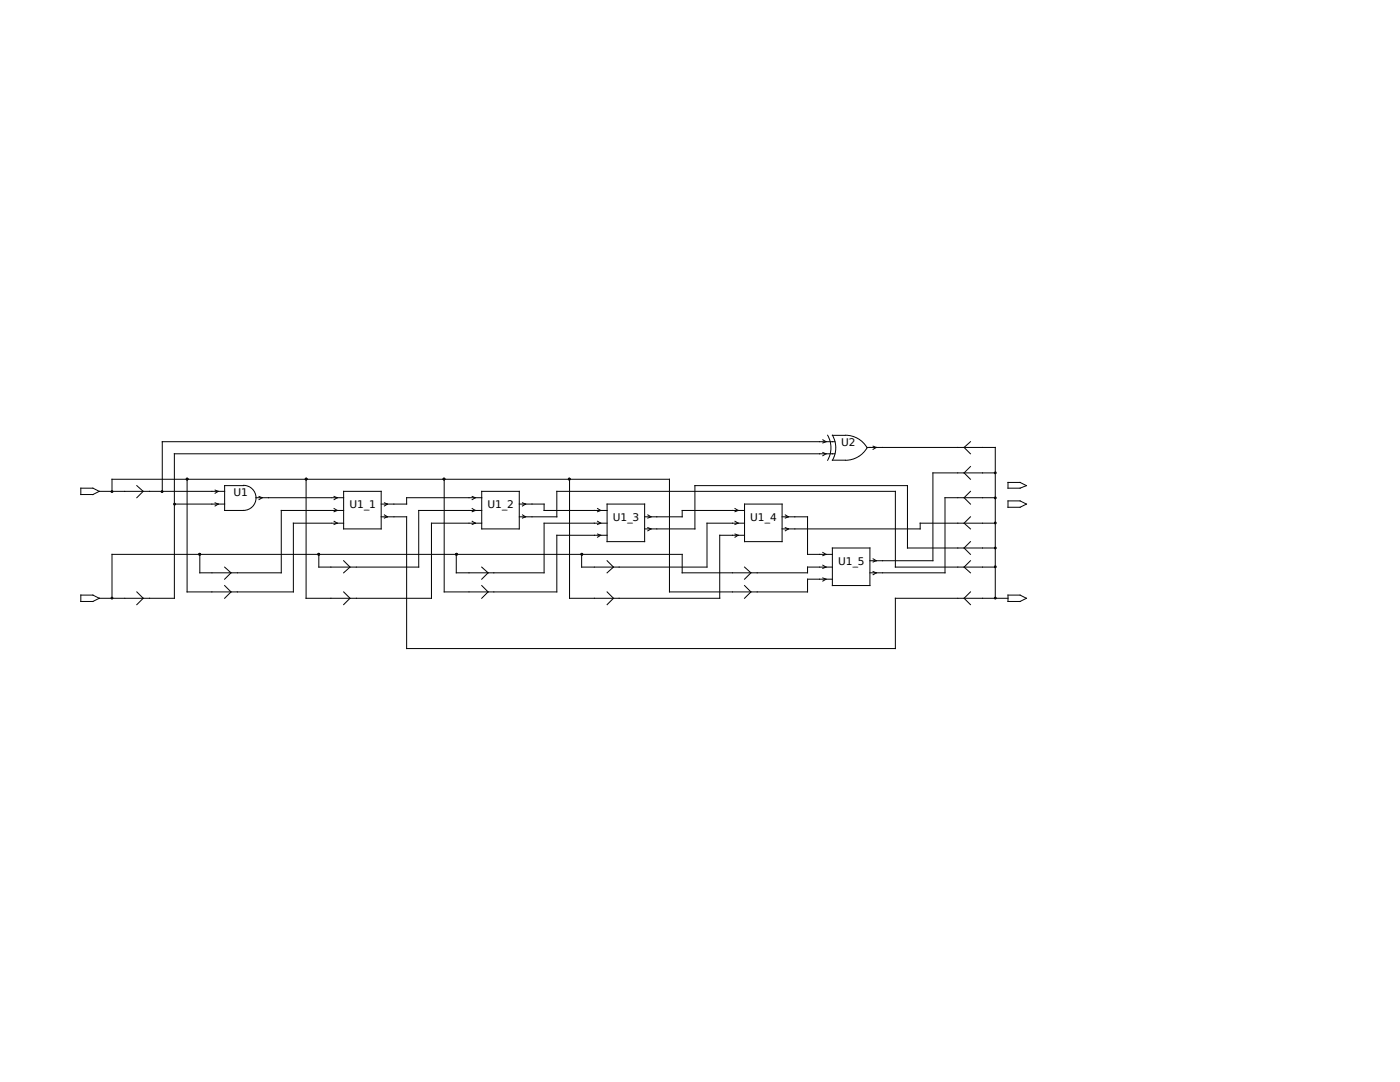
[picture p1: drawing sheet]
<svg xmlns="http://www.w3.org/2000/svg" width="279mm" height="216mm" viewBox="0 0 279 216" stroke-linecap="round" stroke-linejoin="round" font-family="sans-serif">
<defs><g id="words">
<g font-size="2.1">
<text x="167.9" y="88.9">U2</text>
<text x="46.6" y="98.9">U1</text>
<text x="69.7" y="101.3">U1_1</text>
<text x="97.3" y="101.3">U1_2</text>
<text x="122.3" y="103.9">U1_3</text>
<text x="149.7" y="103.9">U1_4</text>
<text x="167.3" y="112.6">U1_5</text>
</g>
</g></defs>
<g fill="none" stroke="#000" stroke-width=".2">
<path d="M16.1 97.4h2.4l1.3 .6-1.3 .7h-2.4zM19.8 98h25M22.4 98v-2.4h111.2v22.5h27.6v-2.5h4.9M27.3 96.9l1.3 1.1-1.3 1.3M37.3 95.6v22.5h21.2v-13.7h7.5M42.9 97.8l.7 .2-.7 .4M48.6 96.8a2.5 2.5 0 0 1 2.5 2.5 2.5 2.5 0 0 1-2.5 2.5M48.6 96.9h-3.8v5h3.8M51.1 99.3h14.9M51.7 99.1l.6 .2-.6 .4M61.1 95.6v23.8h25v-15h10M66.2 99.3h2.4"/>
<path d="M66.7 99.1l.6 .2-.6 .4M68.6 98h7.5v7.5h-7.5zM88.6 95.6v22.5h22.5v-11.3h10.1M94.2 99.1l.7 .2-.7 .4M96.1 99.3h-14.9v1.3h-5.1M96.1 98h7.5v7.5h-7.5zM113.7 95.6v23.8h29.9v-12.6h5M164.2 90.3l.6 .3-.6 .3M164.2 87.8l.6 .3-.6 .3M165.2 86.8a5 5 0 0 1 0 5M166.1 86.9h2.6M166.1 91.8h2.6"/>
<path d="M166.1 86.8a5 5 0 0 1 0 5M166.6 88.1h-134.2v9.9M166.6 90.6h-131.8v28.8h-15M168.7 86.8a5 5 0 0 1 4.4 2.5 5 5 0 0 1-4.4 2.5M173.1 89.3h25.5v30.1M174.2 89l.7 .3-.7 .4M193.7 98l-1.3 1.3 1.3 1.3M193.7 88.1l-1.3 1.2 1.3 1.3M193.7 93.1l-1.3 1.3 1.3 1.2M198.6 99.3h-10v15h-15M198.6 94.4h-12.4v17.5h-12.6M201.2 99.9h2.4l1.3 .7-1.3 .6h-2.4z"/>
<path d="M201.2 96.3h2.4l1.3 .6-1.3 .5h-2.4zM16.1 118.7h2.4l1.3 .7-1.3 .6h-2.4zM27.3 118.1l1.3 1.3-1.3 1.3M34.8 100.6h10M42.9 100.3l.7 .3-.7 .4M44.8 113.2l1.3 1.1-1.3 1.3M44.8 116.8l1.3 1.3-1.3 1.3M66 101.9h-9.9v12.4h-16.2v-3.7M66.2 101.9h2.4M66.2 104.4h2.4M66.7 101.5l.6 .4-.6 .2M66.7 104l.6 .4-.6 .2"/>
<path d="M68.6 111.9l1.3 1.3-1.3 1.1M68.6 118.1l1.3 1.3-1.3 1.3M76.1 103.1h5.1v26.3h97.5v-10h22.5M76.7 100.3l.6 .3-.6 .4M76.7 102.7l.6 .4-.6 .3M94.2 104l.7 .4-.7 .2M94.2 101.5l.7 .4-.7 .2M96.1 101.9h-12.5v11.3h-20v-2.6M96.1 116.8l1.3 1.3-1.3 1.3M96.1 113.2l1.3 1.1-1.3 1.3M103.6 100.6h5v1.3h12.6M103.6 103.1h7.5v-5.1h67.6v15.2h19.9"/>
<path d="M104.3 102.7l.6 .4-.6 .3M104.3 100.3l.6 .3-.6 .4M119.3 106.6l.6 .2-.6 .4M119.3 104l.6 .4-.6 .2M119.3 101.5l.6 .4-.6 .2M121.2 100.6h7.5v7.5h-7.5zM121.2 118.1l1.2 1.3-1.2 1.3M121.2 104.4h-12.6v9.9h-17.5v-3.7M121.2 111.9l1.2 1.3-1.2 1.1M128.7 105.5h10v-8.6h42.4v12.4h17.5M129.3 105.3l.6 .2-.6 .4M129.3 102.7l.6 .4-.6 .3"/>
<path d="M146.7 101.5l.6 .4-.6 .2M146.7 104l.6 .4-.6 .2M146.7 106.6l.6 .2-.6 .4M148.6 100.6h7.5v7.5h-7.5zM148.6 101.9h-12.5v1.2h-7.4M148.6 116.8l1.3 1.3-1.3 1.3M148.6 104.4h-7.5v8.8h-25v-2.6M148.6 113.2l1.3 1.1-1.3 1.3M156.1 103.1h5.1v7.5h4.9M156.7 105.3l.7 .2-.7 .4M156.7 102.7l.7 .4-.7 .3M164.2 115.3l.6 .3-.6 .4"/>
<path d="M164.2 112.8l.6 .4-.6 .2M164.2 110.2l.6 .4-.6 .3M166.1 109.3h7.5v7.5h-7.5zM166.1 113.2h-4.9v1.1h-25.1v-3.7h-113.7v8.8M174.2 111.5l.7 .4-.7 .2M174.2 114l.7 .3-.7 .4M193.7 108.1l-1.3 1.2 1.3 1.3M193.7 111.9l-1.3 1.3 1.3 1.1M193.7 118.1l-1.3 1.3 1.3 1.3M193.7 103.1l-1.3 1.3 1.3 1.1M198.6 104.4h-15v1.1h-27.5M201.2 118.7h2.4l1.3 .7-1.3 .6h-2.4z"/>
<circle cx="22.3" cy="98.1" r=".18"/>
<circle cx="37.3" cy="95.6" r=".18"/>
<circle cx="61.1" cy="95.6" r=".18"/>
<circle cx="88.6" cy="95.6" r=".18"/>
<circle cx="113.6" cy="95.6" r=".18"/>
<circle cx="198.6" cy="94.3" r=".18"/>
<circle cx="198.6" cy="99.3" r=".18"/>
<circle cx="22.3" cy="119.4" r=".18"/>
<circle cx="39.8" cy="110.6" r=".18"/>
<circle cx="63.6" cy="110.6" r=".18"/>
<circle cx="91.1" cy="110.6" r=".18"/>
<circle cx="116.1" cy="110.6" r=".18"/>
<circle cx="198.6" cy="119.4" r=".18"/>
<circle cx="198.6" cy="113.1" r=".18"/>
<circle cx="198.6" cy="109.3" r=".18"/>
<circle cx="198.6" cy="104.3" r=".18"/>
</g>
<g fill="#000" stroke="#000" stroke-width=".2">
<circle cx="32.3" cy="98.1" r=".18"/>
<circle cx="34.8" cy="100.6" r=".18"/>
</g>
<use href="#words"/>
</svg>
